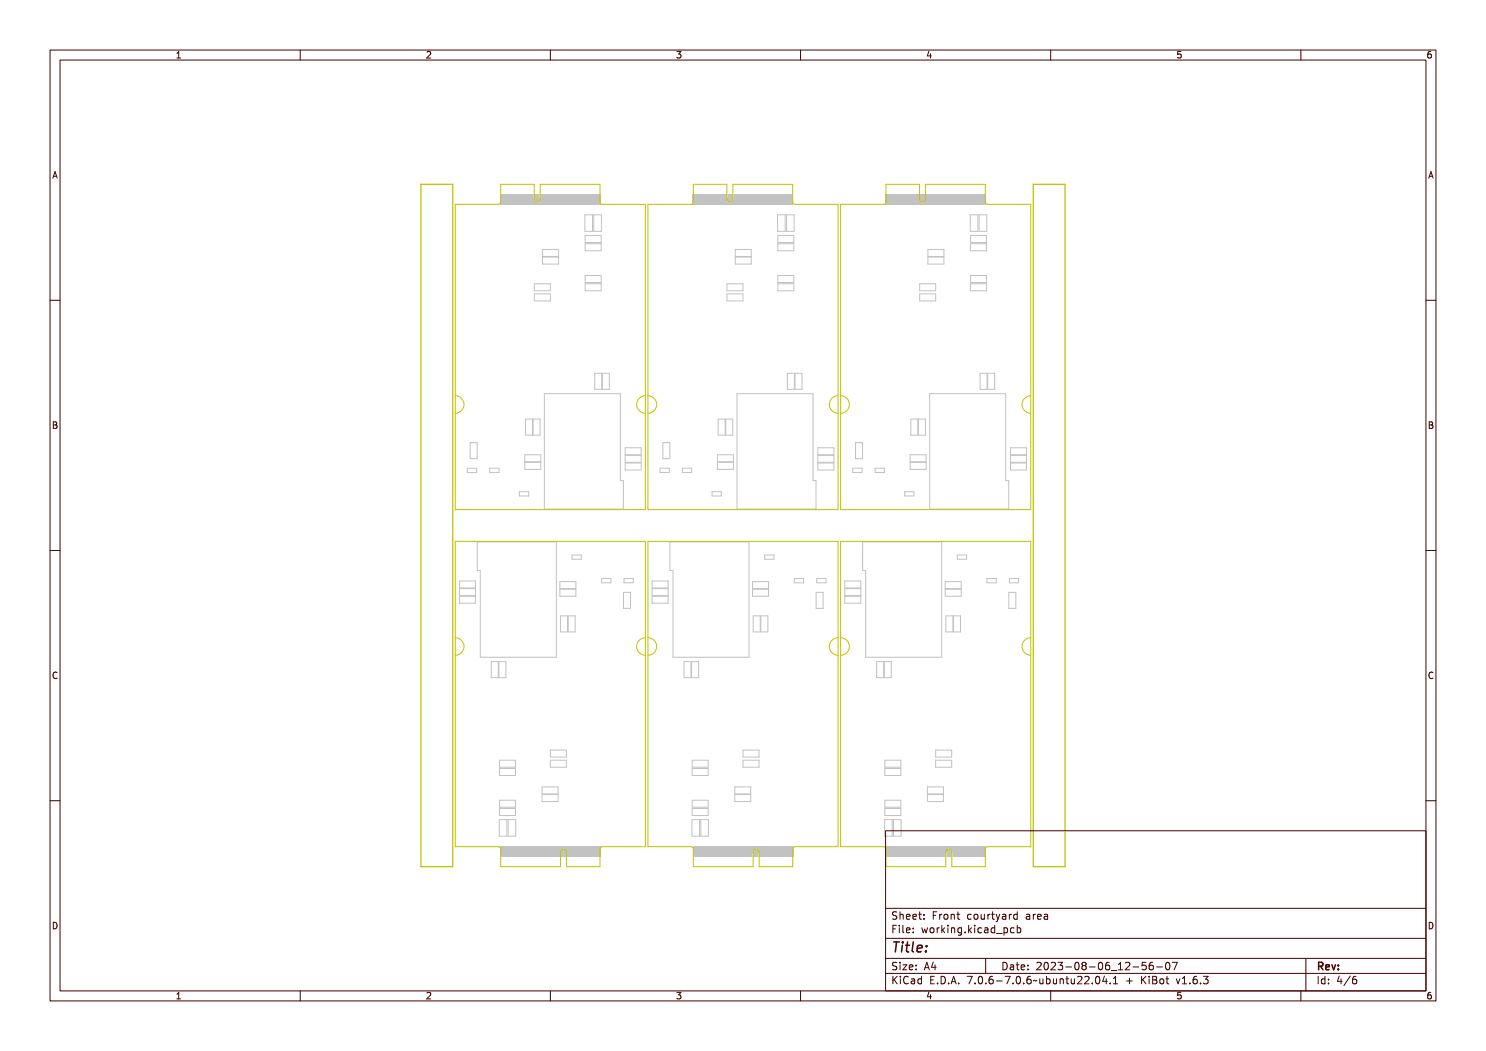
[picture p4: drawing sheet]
<svg xmlns="http://www.w3.org/2000/svg" width="297mm" height="210mm" viewBox="0 0 297 210" stroke-linecap="round" stroke-linejoin="round" font-family="sans-serif">
<defs><g id="words">
<text font-size="2.7" fill="#480000" x="178" y="190.3">Title:</text>
<g font-size="2" fill="#480000">
<text x="178" y="183.7">Sheet: Front courtyard area</text>
<text x="178" y="186.5">File: working.kicad_pcb</text>
<text x="178" y="193.9">Size: A4</text>
<text x="178" y="196.6">KiCad E.D.A. 7.0.6-7.0.6~ubuntu22.04.1 + KiBot v1.6.3</text>
<text x="200" y="193.9">Date: 2023-08-06_12-56-07</text>
<text x="263" y="196.6">Id: 4/6</text>
<text x="263" y="193.9">Rev:</text>
</g>
<g font-size="1.7" fill="#480000">
<text x="35" y="11.7">1</text>
<text x="85" y="11.7">2</text>
<text x="135" y="11.7">3</text>
<text x="185" y="11.7">4</text>
<text x="235" y="11.7">5</text>
<text x="285" y="11.7">6</text>
<text x="10.5" y="35.7">A</text>
<text x="285.5" y="35.7">A</text>
<text x="10.5" y="85.6">B</text>
<text x="285.5" y="85.6">B</text>
<text x="10.5" y="135.7">C</text>
<text x="285.5" y="135.7">C</text>
<text x="10.5" y="185.6">D</text>
<text x="285.5" y="185.6">D</text>
<text x="35" y="199.7">1</text>
<text x="85" y="199.7">2</text>
<text x="135" y="199.7">3</text>
<text x="185" y="199.7">4</text>
<text x="235" y="199.7">5</text>
<text x="285" y="199.7">6</text>
</g>
</g></defs>
<path d="M158.9 74.6h1.4v3.2h-1.4zM163.5 89.5h3.2v1.4h-3.2zM191.3 110.9h1.9v.9h-1.9z" fill="none" stroke="#c2c2c2" stroke-width=".2"/>
<path d="M100 169.2h20v2h-20z" fill-rule="evenodd" fill="#c2c2c2"/>
<path d="M108.4 49.8h3.2v1.4h-3.2zM194 48.7h3.2v1.4h-3.2zM120.4 74.6h1.4v3.2h-1.4zM142.3 98.3h1.9v.8h-1.9zM130.3 119.1h3.2v1.4h-3.2zM201.7 115.6h1.9v.9h-1.9zM108.3 158.8h3.2v1.4h-3.2zM99.8 163.8h1.5v3.3h-1.5z" fill="none" stroke="#c2c2c2" stroke-width=".2"/>
<path d="M138.5 38.8h20v2h-20z" fill-rule="evenodd" fill="#c2c2c2"/>
<g fill="none" stroke="#c2c2c2" stroke-width=".2">
<path d="M106.8 56.7h3.2v1.4h-3.2zM108.4 51.4h3.2v1.4h-3.2zM116.9 42.9h1.5v3.3h-1.5zM117 55.1h3.2v1.4h-3.2zM145.3 56.7h3.2v1.4h-3.2zM146.9 49.8h3.2v1.4h-3.2zM146.9 51.4h3.2v1.4h-3.2zM155.4 42.9h1.5v3.3h-1.5zM155.5 56.7h3.2v1.4h-3.2zM155.5 47.1h3.2v1.4h-3.2zM157.2 42.9h1.5v3.3h-1.5zM185.5 49.8h3.2v1.4h-3.2z"/>
<path d="M193.9 42.9h1.5v3.3h-1.5zM194 56.7h3.2v1.4h-3.2zM194 55.1h3.2v1.4h-3.2zM147.3 78.7h15.2v17.3h.6v5.7h-15.8zM185.8 78.7h15.2v17.3h.6v5.7h-15.8zM195.9 74.6h1.4v3.2h-1.4zM93.4 93.6h1.9v.8h-1.9zM104.9 90.9h3.2v1.4h-3.2zM105 83.7h1.4v3.2h-1.4zM106.5 83.7h1.4v3.2h-1.4zM125 89.5h3.2v1.4h-3.2zM131.9 93.6h1.9v.8h-1.9z"/>
<path d="M174.9 93.6h1.9v.8h-1.9zM180.8 98.3h1.9v.8h-1.9zM181.9 92.4h3.2v1.4h-3.2zM182 83.7h1.4v3.2h-1.4zM183.6 83.7h1.4v3.2h-1.4zM202 91h3.2v1.4h-3.2zM202 92.5h3.2v1.4h-3.2zM91.8 116.1h3.2v1.4h-3.2zM91.8 119.1h3.2v1.4h-3.2zM124.6 118.4h1.4v3.2h-1.4zM130.3 117.6h3.2v1.4h-3.2zM158.8 115.6h1.8v.9h-1.8z"/>
<path d="M163.1 118.4h1.4v3.2h-1.4zM168.8 116.1h3.2v1.4h-3.2zM168.8 119.1h3.2v1.4h-3.2zM188.9 116.2h3.2v1.4h-3.2zM197.3 115.6h1.8v.9h-1.8zM201.6 118.4h1.4v3.2h-1.4zM99.7 132.2h1.4v3.2h-1.4zM112 123.1h1.4v3.2h-1.4zM136.7 132.2h1.4v3.2h-1.4zM138.2 132.2h1.4v3.2h-1.4zM152.1 123.1h1.4v3.2h-1.4zM176.7 132.2h1.4v3.2h-1.4z"/>
<path d="M189.1 123.1h1.4v3.2h-1.4zM190.6 123.1h1.4v3.2h-1.4zM99.8 159.9h3.2v1.4h-3.2zM99.8 151.9h3.2v1.4h-3.2zM99.8 153.6h3.2v1.4h-3.2zM110 151.9h3.2v1.4h-3.2zM110 149.9h3.2v1.4h-3.2zM138.3 151.9h3.2v1.4h-3.2zM138.3 153.6h3.2v1.4h-3.2zM146.9 157.2h3.2v1.4h-3.2zM148.5 149.9h3.2v1.4h-3.2zM148.5 151.9h3.2v1.4h-3.2z"/>
<path d="M176.9 159.9h3.2v1.4h-3.2zM176.9 151.9h3.2v1.4h-3.2zM185.4 158.8h3.2v1.4h-3.2zM187 149.9h3.2v1.4h-3.2zM99.8 161.6h3.2v1.4h-3.2zM138.3 163.8h1.5v3.3h-1.5zM140.1 163.8h1.5v3.3h-1.5zM176.8 163.8h1.5v3.3h-1.5zM176.9 161.6h3.2v1.4h-3.2zM178.6 163.8h1.5v3.3h-1.5z"/>
</g>
<path d="M177 169.2h20v2h-20z" fill-rule="evenodd" fill="#c2c2c2"/>
<path d="M117 48.7h3.2v1.4h-3.2zM183.8 58.7h3.2v1.4h-3.2zM103.8 98.3h1.9v.8h-1.9zM163.5 92.5h3.2v1.4h-3.2zM111.9 117.7h3.2v1.4h-3.2zM133.9 108.3h15.8v23h-15.2v-17.3h-.6zM150.4 116.2h3.2v1.4h-3.2zM150.5 123.1h1.4v3.2h-1.4zM185.4 157.2h3.2v1.4h-3.2zM138.3 161.6h3.2v1.4h-3.2z" fill="none" stroke="#c2c2c2" stroke-width=".2"/>
<path d="M138.5 169.2h20v2h-20z" fill-rule="evenodd" fill="#c2c2c2"/>
<path d="M117 56.7h3.2v1.4h-3.2zM118.7 42.9h1.5v3.3h-1.5zM194 47.1h3.2v1.4h-3.2zM125 92.5h3.2v1.4h-3.2zM181.9 90.9h3.2v1.4h-3.2zM111.9 116.2h3.2v1.4h-3.2zM163.2 115.6h1.9v.9h-1.9zM113.6 123.1h1.4v3.2h-1.4zM175.2 132.2h1.4v3.2h-1.4zM176.9 153.6h3.2v1.4h-3.2zM101.6 163.8h1.5v3.3h-1.5z" fill="none" stroke="#c2c2c2" stroke-width=".2"/>
<path d="M177 38.8h20v2h-20z" fill-rule="evenodd" fill="#c2c2c2"/>
<path d="M106.8 58.7h3.2v1.4h-3.2zM108.8 78.7h15.2v17.3h.6v5.7h-15.8zM171 88.4h1.4v3.2h-1.4zM187 151.9h3.2v1.4h-3.2z" fill="none" stroke="#c2c2c2" stroke-width=".2"/>
<path d="M100 38.8h20v2h-20z" fill-rule="evenodd" fill="#c2c2c2"/>
<g fill="none" stroke="#c2c2c2" stroke-width=".2">
<path d="M117 47.1h3.2v1.4h-3.2zM145.3 58.7h3.2v1.4h-3.2zM155.5 48.7h3.2v1.4h-3.2zM155.5 55.1h3.2v1.4h-3.2zM183.8 56.7h3.2v1.4h-3.2zM185.5 51.4h3.2v1.4h-3.2zM195.7 42.9h1.5v3.3h-1.5zM118.9 74.6h1.4v3.2h-1.4zM157.4 74.6h1.4v3.2h-1.4zM197.4 74.6h1.4v3.2h-1.4zM94 88.4h1.4v3.2h-1.4zM97.9 93.6h1.8v.8h-1.8z"/>
<path d="M104.9 92.4h3.2v1.4h-3.2zM125 91h3.2v1.4h-3.2zM132.5 88.4h1.4v3.2h-1.4zM136.4 93.6h1.8v.8h-1.8zM143.4 92.4h3.2v1.4h-3.2zM143.4 90.9h3.2v1.4h-3.2zM143.5 83.7h1.4v3.2h-1.4zM145.1 83.7h1.4v3.2h-1.4zM163.5 91h3.2v1.4h-3.2zM170.4 93.6h1.9v.8h-1.9zM202 89.5h3.2v1.4h-3.2zM91.8 117.6h3.2v1.4h-3.2z"/>
<path d="M95.4 108.3h15.8v23h-15.2v-17.3h-.6zM114.3 110.9h1.9v.9h-1.9zM120.2 115.6h1.9v.9h-1.9zM124.7 115.6h1.9v.9h-1.9zM130.3 116.1h3.2v1.4h-3.2zM150.4 117.7h3.2v1.4h-3.2zM152.8 110.9h1.9v.9h-1.9zM168.8 117.6h3.2v1.4h-3.2zM172.4 108.3h15.8v23h-15.2v-17.3h-.6zM188.9 117.7h3.2v1.4h-3.2zM98.2 132.2h1.4v3.2h-1.4zM108.3 157.2h3.2v1.4h-3.2z"/>
<path d="M138.3 159.9h3.2v1.4h-3.2zM146.9 158.8h3.2v1.4h-3.2z"/>
</g>
<g fill="none" stroke="#c2c200" stroke-width=".2">
<path d="M91 40.8l8.8-.1 .3-.4v-3.5h6.7v2.9a.6 .6 0 0 0 .6 .6 .6 .6 0 0 0 .6-.6v-2.9h11.9v3.5l.3 .4 8.8 .1v61h-38zM129.5 40.8l8.8-.1 .3-.4v-3.5h6.7v2.9a.6 .6 0 0 0 .6 .6 .6 .6 0 0 0 .6-.6v-2.9h11.9v3.5l.3 .4 8.8 .1v61h-38zM168 40.8l8.8-.1 .3-.4v-3.5h6.7v2.9a.6 .6 0 0 0 .6 .6 .6 .6 0 0 0 .6-.6v-2.9h11.9v3.5l.3 .4 8.8 .1v61h-38zM91 79.1a1.75 1.75 0 0 1 1.7 1.7 1.75 1.75 0 0 1-1.7 1.8M129 79.1a1.75 1.75 0 0 0-1.8 1.7 1.75 1.75 0 0 0 1.8 1.8M129.5 79.1a1.75 1.75 0 0 1 1.7 1.7 1.75 1.75 0 0 1-1.7 1.8M167.5 79.1a1.75 1.75 0 0 0-1.8 1.7 1.75 1.75 0 0 0 1.8 1.8M168 79.1a1.75 1.75 0 0 1 1.8 1.7 1.75 1.75 0 0 1-1.8 1.8M206 79.1a1.75 1.75 0 0 0-1.7 1.7 1.75 1.75 0 0 0 1.7 1.8M91 108.2h38v61l-8.8 .1-.3 .4v3.5h-6.7v-2.9a.6 .6 0 0 0-.6-.6 .6 .6 0 0 0-.6 .6v2.9h-11.9v-3.5l-.3-.4-8.8-.1zM129.5 108.2h38v61l-8.8 .1-.3 .4v3.5h-6.7v-2.9a.6 .6 0 0 0-.6-.6 .6 .6 0 0 0-.6 .6v2.9h-11.9v-3.5l-.3-.4-8.8-.1zM168 108.2h38v61l-8.8 .1-.3 .4v3.5h-6.7v-2.9a.6 .6 0 0 0-.6-.6 .6 .6 0 0 0-.6 .6v2.9h-11.9v-3.5l-.3-.4-8.8-.1z"/>
<path d="M91 127.4a1.75 1.75 0 0 1 1.7 1.8 1.75 1.75 0 0 1-1.7 1.7M129 127.4a1.75 1.75 0 0 0-1.8 1.8 1.75 1.75 0 0 0 1.8 1.7M129.5 127.4a1.75 1.75 0 0 1 1.8 1.8 1.75 1.75 0 0 1-1.8 1.7M167.5 127.4a1.75 1.75 0 0 0-1.7 1.8 1.75 1.75 0 0 0 1.7 1.7M168 127.4a1.75 1.75 0 0 1 1.8 1.8 1.75 1.75 0 0 1-1.8 1.7M206 127.4a1.75 1.75 0 0 0-1.7 1.8 1.75 1.75 0 0 0 1.7 1.7"/>
</g>
<path d="M84.1 36.8h6.4v136.4h-6.4zM206.5 36.8h6.4v136.4h-6.4z" fill="none" stroke="#c2c200" stroke-width=".25"/>
<g fill="none" stroke="#480000" stroke-width=".2">
<path d="M10 10h277v190h-277zM12 12h273v186h-273zM60 10v2M110 10v2M160 10v2M210 10v2M260 10v2M10 60h2M285 60h2M10 110h2M285 110h2M10 160h2"/>
<path d="M285 160h2M177 166h108v32h-108zM60 198v2M110 198v2M160 198v2M177 181.5h108M177 187.5h108M177 191.5h108M177 194.5h108M178.1 195.2h.2v.6l.6-.6h.3l-.6 .6 .6 .8h-.2l-.5-.7-.2 .2v.5h-.2zM178.2 185h.9v.2h-.7v.4h.6v.2h-.6v.7h-.2zM178.3 182.4l.5-.1h.2v.2a.31 .31 0 0 0-.5-.1 .31 .31 0 0 0 0 .5 .5 .5 0 0 1 .6 .6 .5 .5 0 0 1-.8 .2l-.1-.2a.34 .34 0 0 0 .4 .1 .34 .34 0 0 0 .1-.5 .47 .47 0 0 1-.5-.2 .47 .47 0 0 1 .1-.5z"/>
<path d="M178.3 192.5l.5-.1h.2v.2a.31 .31 0 0 0-.5-.1 .31 .31 0 0 0 0 .5 .5 .5 0 0 1 .6 .6 .5 .5 0 0 1-.8 .2l-.1-.2a.34 .34 0 0 0 .4 .1 .34 .34 0 0 0 .1-.5 .47 .47 0 0 1-.5-.2 .47 .47 0 0 1 .1-.5zM179.4 182.2h.2v.6a.35 .35 0 0 1 .4-.1 .35 .35 0 0 1 .2 .4v.6h-.2v-.8h-.4v.8h-.2zM179.5 185.4h.4v.9h.4v.2h-.9v-.2h.3v-.8h-.2zM179.5 192.8h.4v.9h.4v.1h-.9v-.1h.3v-.8h-.2zM179.5 195.6h.4v.9h.4v.1h-.9v-.1h.3v-.8h-.2zM179.7 184.9h.2v.3h-.2zM179.7 192.3h.2v.3h-.2zM179.7 195.1h.2v.3h-.2zM180.6 184.9h.4v1.3l.4 .1v.2l-.5-.2v-1.2h-.3zM180.6 192.8h.8l-.6 .9h.6v.1h-.8l.6-.9h-.6zM180.7 182.8l.1-.1a.49 .49 0 0 1 .5 0 .49 .49 0 0 1 .2 .5h-.8a.42 .42 0 0 0 .3 .4 .42 .42 0 0 0 .4-.1 .47 .47 0 0 1-.4 .3 .47 .47 0 0 1-.4-.3zM180.7 195.4a.4 .4 0 0 1 .4-.3 .4 .4 0 0 1 .4 .3 .56 .56 0 0 0-.8 .4 .56 .56 0 0 0 .5 .7l.3-.1a.43 .43 0 0 1-.5 .3 .43 .43 0 0 1-.4-.4v-.6z"/>
<path d="M180.8 182.9l.4-.1 .1 .3h-.6zM181.8 195.6l.3-.1a.43 .43 0 0 1 .5 .5v.6h-.1v-.1a.38 .38 0 0 1-.5 .2 .38 .38 0 0 1-.2-.5 .38 .38 0 0 1 .4-.2h.3a.35 .35 0 0 0-.3-.4 .35 .35 0 0 0-.4 .2zM181.9 182.8l.1-.1a.49 .49 0 0 1 .5 0 .49 .49 0 0 1 .2 .5h-.8a.42 .42 0 0 0 .3 .4 .42 .42 0 0 0 .5-.1 .47 .47 0 0 1-.5 .3 .47 .47 0 0 1-.4-.3zM181.9 185.5l.1-.1a.49 .49 0 0 1 .5 0 .49 .49 0 0 1 .2 .5h-.8a.42 .42 0 0 0 .3 .4 .42 .42 0 0 0 .5-.1 .47 .47 0 0 1-.5 .3 .47 .47 0 0 1-.4-.3zM181.9 192.9l.1-.1a.49 .49 0 0 1 .5 0 .49 .49 0 0 1 .2 .5h-.8a.42 .42 0 0 0 .3 .4 .42 .42 0 0 0 .5-.1 .47 .47 0 0 1-.5 .3 .47 .47 0 0 1-.4-.3zM182 196.2l.5-.1a.31 .31 0 0 1-.2 .4 .31 .31 0 0 1-.4-.1zM182 182.9l.4-.1 .1 .3h-.6zM182 185.6l.4-.1 .1 .3h-.6zM182 193l.4-.1 .1 .3h-.6zM183 195.7l.4-.2 .2 .2v-.6h.2v1.5h-.2v-.1a.42 .42 0 0 1-.5 .1 .42 .42 0 0 1-.2-.5zM183.2 195.8l.1-.1a.4 .4 0 0 1 .3 .4 .4 .4 0 0 1-.3 .4l-.2-.2zM183.2 182.3h.2v.4h.4v.1h-.4v.7l.4 .1v.1h-.4l-.1-.1-.1-.8h-.3v-.1h.3z"/>
<path d="M183.3 185.4h.2v.3h-.2zM183.3 186.2h.2v.3h-.2zM183.3 192.8h.2v.3h-.2zM183.3 193.6h.2v.2h-.2zM184.5 182.7h.2v.3h-.2zM184.5 183.5h.2v.2h-.2zM185.2 185.4h.2l.2 .8 .1-.5h.2l.2 .5 .1-.8h.2l-.2 1.1h-.2l-.2-.7-.2 .7h-.1zM185.4 195.2h.9v.2h-.7v.4h.6v.2h-.6v.5h.7v.1h-.9zM185.7 192.4h.2l.5 1.4h-.2l-.1-.3h-.5l-.1 .3h-.2zM185.8 192.6l.2 .7h-.4zM186.6 182.3h.9v.2h-.7v.4h.6v.2h-.6v.6h-.2zM186.8 185.6l.1-.1a.39 .39 0 0 1 .4 .4 .39 .39 0 0 1-.4 .4l-.1-.2z"/>
<path d="M186.9 196.4h.2v.2h-.2zM187.1 192.4h.2v.9h.2v.2h-.2v.3h-.2v-.3h-.6zM187.1 192.6v.7h-.4zM187.8 195.2a.76 .76 0 0 1 .9 .7 .76 .76 0 0 1-.9 .7zM188 195.4a.57 .57 0 0 1 .5 .5 .57 .57 0 0 1-.5 .6zM188 182.7h.2v.2v-.1a.29 .29 0 0 1 .3-.2 .29 .29 0 0 1 .3 .3 .37 .37 0 0 0-.5-.1 .37 .37 0 0 0-.1 .4v.5h-.2zM188 185.4h.2v.2v-.1a.29 .29 0 0 1 .3-.2 .29 .29 0 0 1 .3 .3 .37 .37 0 0 0-.5-.1 .37 .37 0 0 0-.1 .4v.6h-.2zM189.1 184.9h.1v.9l.5-.4h.2l-.4 .4 .5 .7h-.2l-.4-.6-.2 .1v.5h-.1zM189.2 182.9l.1-.1a.39 .39 0 0 1 .4 .4 .39 .39 0 0 1-.4 .4l-.1-.2zM189.3 196.4h.3v.2h-.3zM190.2 182.7h.2v.1a.35 .35 0 0 1 .4-.1 .35 .35 0 0 1 .3 .4v.6h-.2l-.1-.8h-.3l-.1 .8h-.2zM190.3 185.4h.4v.9h.4v.2h-.9v-.2h.4v-.8h-.3z"/>
<path d="M190.5 195.2h.3l.4 1.4h-.2l-.1-.3h-.5l-.1 .3h-.2zM190.6 184.9h.1v.3h-.1zM190.6 195.4l.2 .7h-.4zM191.4 185.4h.2v.1a.35 .35 0 0 1 .4-.1 .35 .35 0 0 1 .3 .4v.7h-.2l-.1-.9h-.3l-.1 .9h-.2zM191.7 182.3h.1v.4h.4v.1h-.4v.7l.4 .1v.1h-.4l-.1-.1v-.8h-.3v-.1h.3zM191.7 196.4h.3v.2h-.3zM192.7 185.5l.3-.2 .3 .2v-.1h.2v1a.53 .53 0 0 1-.8 .4v-.2a.36 .36 0 0 0 .4 .1 .36 .36 0 0 0 .2-.4l-.1 .1a.53 .53 0 0 1-.7-.3 .53 .53 0 0 1 .2-.6zM192.8 185.6l.1-.1a.39 .39 0 0 1 .4 .4 .39 .39 0 0 1-.4 .4l-.1-.2zM193.8 195.2h.9l-.5 1.4h-.2l.5-1.2h-.7zM194 182.8a.39 .39 0 0 1 .4-.2 .39 .39 0 0 1 .3 .3 .4 .4 0 0 0-.6 0 .4 .4 0 0 0 0 .6 .4 .4 0 0 0 .6 0 .45 .45 0 0 1-.6 .3 .45 .45 0 0 1-.3-.6zM194.1 186.2h.3v.3h-.3zM195.1 184.9h.2v.9l.4-.4h.3l-.5 .4 .5 .7h-.2l-.4-.6-.1 .1v.5h-.2z"/>
<path d="M195.2 182.9l.1-.1a.39 .39 0 0 1 .4 .4 .39 .39 0 0 1-.4 .4l-.1-.2zM195.3 196.4h.3v.2h-.3zM196.2 182.7h.2v.8l.2 .1 .3-.2v-.7h.2v1h-.2v-.1a.35 .35 0 0 1-.4 .2 .35 .35 0 0 1-.3-.5zM196.3 185.4h.5v.9h.3v.2h-.9v-.2h.4v-.8h-.3zM196.3 195.4a.57 .57 0 0 1 .7 0 .57 .57 0 0 1 .1 .8 .5 .5 0 0 1-.6 .5 .5 .5 0 0 1-.3-.8zM196.5 195.4a.61 .61 0 0 1 .4 1l-.1 .1a.61 .61 0 0 1-.4-1zM196.6 184.9h.2v.3h-.2zM197 191.5v3M197.6 185.5a.39 .39 0 0 1 .4-.2 .39 .39 0 0 1 .3 .3 .4 .4 0 0 0-.6 0 .4 .4 0 0 0 0 .6 .4 .4 0 0 0 .6 0 .45 .45 0 0 1-.6 .3 .45 .45 0 0 1-.3-.6zM197.6 182.7h.2v.2v-.1a.29 .29 0 0 1 .4-.2 .29 .29 0 0 1 .2 .3 .37 .37 0 0 0-.4-.1 .37 .37 0 0 0-.2 .4v.5h-.2zM197.7 196.4h.3v.2h-.3zM198.7 185.4l.2-.1a.43 .43 0 0 1 .6 .5v.7h-.2v-.2a.38 .38 0 0 1-.5 .2 .38 .38 0 0 1-.2-.5 .38 .38 0 0 1 .5-.2h.2a.35 .35 0 0 0-.3-.4 .35 .35 0 0 0-.3 .2z"/>
<path d="M198.7 195.4a.38 .38 0 0 1 .4-.3 .38 .38 0 0 1 .3 .3 .43 .43 0 0 0-.5 0 .43 .43 0 0 0-.1 .5 .46 .46 0 0 1 .7 .1 .46 .46 0 0 1-.2 .6 .46 .46 0 0 1-.7-.2zM198.8 186l.5-.1a.31 .31 0 0 1-.1 .4 .31 .31 0 0 1-.4-.1zM198.9 182.3h.2v.4h.4v.1h-.4v.7l.4 .1v.1h-.4l-.2-.1v-.8h-.3v-.1h.3zM199.8 182.7h.1l.4 .8 .3-.8h.2l-.3 .7a.68 .68 0 0 1-.7 .8l.4-.5zM199.9 185.5l.3-.2 .3 .2v-.6h.2v1.6h-.2v-.2a.42 .42 0 0 1-.5 .1 .42 .42 0 0 1-.2-.5zM200 196h.5v.2h-.5zM200 185.6l.1-.1a.39 .39 0 0 1 .4 .4 .39 .39 0 0 1-.4 .4l-.1-.2zM200.1 192.4a.76 .76 0 0 1 1 .7 .76 .76 0 0 1-1 .7zM200.3 192.6a.57 .57 0 0 1 .6 .5 .57 .57 0 0 1-.6 .6zM200.9 186.8l1.2 .1zM201 195.2h.9l-.5 1.4h-.2l.5-1.2h-.7zM201.1 182.7l.2-.1a.43 .43 0 0 1 .6 .5v.6h-.2v-.1a.38 .38 0 0 1-.5 .2 .38 .38 0 0 1-.2-.5 .38 .38 0 0 1 .5-.2h.2a.35 .35 0 0 0-.2-.4 .35 .35 0 0 0-.4 .2z"/>
<path d="M201.2 183.3l.5-.1a.31 .31 0 0 1-.1 .4 .31 .31 0 0 1-.4-.1zM201.4 192.8l.3-.1a.43 .43 0 0 1 .5 .5v.6h-.1v-.1a.38 .38 0 0 1-.5 .2 .38 .38 0 0 1-.2-.5 .38 .38 0 0 1 .4-.2h.3a.35 .35 0 0 0-.3-.4 .35 .35 0 0 0-.4 .2zM201.6 193.4l.5-.1a.31 .31 0 0 1-.2 .4 .31 .31 0 0 1-.4-.1zM202.2 185.4h.2v.1a.53 .53 0 0 1 .8 .3 .53 .53 0 0 1-.6 .7l-.2-.2v.6h-.2zM202.4 182.7h.2v.2l.1-.1a.29 .29 0 0 1 .3-.2 .29 .29 0 0 1 .2 .3 .37 .37 0 0 0-.4-.1 .37 .37 0 0 0-.2 .4v.5h-.2zM202.5 185.6l.1-.1a.4 .4 0 0 1 .4 .4 .4 .4 0 0 1-.4 .4l-.2-.2zM202.5 196.4h.3v.2h-.3zM202.8 192.4h.2v.4h.4v.1h-.4v.7l.4 .1v.1h-.4l-.2-.1v-.8h-.3v-.1h.3zM203.5 182.8l.3-.2 .3 .2v-.6h.2v1.5h-.2v-.1a.42 .42 0 0 1-.5 .1 .42 .42 0 0 1-.2-.5zM203.5 195.4a.57 .57 0 0 1 .8 0 .57 .57 0 0 1 0 .8 .5 .5 0 0 1-.6 .5 .5 .5 0 0 1-.3-.8zM203.6 185.5a.39 .39 0 0 1 .4-.2 .39 .39 0 0 1 .3 .3 .4 .4 0 0 0-.5 0 .4 .4 0 0 0 0 .6 .4 .4 0 0 0 .5 0 .45 .45 0 0 1-.6 .3 .45 .45 0 0 1-.2-.6zM203.6 182.9l.1-.1a.4 .4 0 0 1 .4 .4 .4 .4 0 0 1-.4 .4l-.1-.2z"/>
<path d="M203.7 195.4a.61 .61 0 0 1 .4 1l-.1 .1a.61 .61 0 0 1-.3-1zM203.9 192.9l.1-.1a.49 .49 0 0 1 .5 0 .49 .49 0 0 1 .2 .5h-.8a.42 .42 0 0 0 .3 .4 .42 .42 0 0 0 .5-.1 .47 .47 0 0 1-.5 .3 .47 .47 0 0 1-.4-.3zM204 193l.4-.1 .1 .3h-.6zM204.7 184.9h.1v.6a.53 .53 0 0 1 .8 .3 .53 .53 0 0 1-.6 .7l-.2-.2v.2h-.1zM204.9 185.6l.1-.1a.39 .39 0 0 1 .4 .4 .39 .39 0 0 1-.4 .4l-.1-.2zM204.9 196.4h.3v.2h-.3zM205.3 192.8h.2v.3h-.2zM205.3 193.6h.2v.2h-.2zM205.9 182.7l.3-.1a.43 .43 0 0 1 .5 .5v.6h-.2v-.1a.38 .38 0 0 1-.5 .2 .38 .38 0 0 1-.2-.5 .38 .38 0 0 1 .5-.2h.2a.35 .35 0 0 0-.2-.4 .35 .35 0 0 0-.4 .2zM205.9 195.4a.38 .38 0 0 1 .4-.3 .38 .38 0 0 1 .3 .3 .43 .43 0 0 0-.5 0 .43 .43 0 0 0-.1 .5 .46 .46 0 0 1 .7 .1 .46 .46 0 0 1-.2 .6 .46 .46 0 0 1-.6-.2zM206.1 183.3l.4-.1a.31 .31 0 0 1-.1 .4 .31 .31 0 0 1-.4-.1zM207 196l1-.1a.49 .49 0 0 1-.8 .1l-.2 .2z"/>
<path d="M207.2 182.7h.2v.2l.1-.1a.29 .29 0 0 1 .3-.2 .29 .29 0 0 1 .2 .3 .37 .37 0 0 0-.4-.1 .37 .37 0 0 0-.2 .4v.5h-.2zM207.4 192.5a.53 .53 0 0 1 .8 .1 .53 .53 0 0 1-.3 .7l-.3 .4h.7v.1h-.9l.3-.5a.4 .4 0 0 0 .3-.4 .4 .4 0 0 0-.3-.4l-.3 .2zM208.3 195.6h.1l.1 .8 .2 .1 .2-.2v-.7h.2v1h-.2v-.1a.35 .35 0 0 1-.4 .2 .35 .35 0 0 1-.2-.5zM208.3 182.8l.2-.1a.49 .49 0 0 1 .5 0 .49 .49 0 0 1 .2 .5h-.8a.42 .42 0 0 0 .3 .4 .42 .42 0 0 0 .4-.1 .47 .47 0 0 1-.4 .3 .47 .47 0 0 1-.4-.3zM208.5 182.9l.3-.1 .2 .3h-.6zM208.7 192.6a.57 .57 0 0 1 .7 0 .57 .57 0 0 1 .1 .8 .5 .5 0 0 1-.6 .5 .5 .5 0 0 1-.3-.8zM208.9 192.6a.61 .61 0 0 1 .3 1l-.1 .1a.61 .61 0 0 1-.3-1zM209.5 195.1h.2v.6a.53 .53 0 0 1 .7 .3 .53 .53 0 0 1-.6 .7l-.1-.2v.1h-.2zM209.5 182.7l.3-.1a.43 .43 0 0 1 .5 .5v.6h-.2v-.1a.38 .38 0 0 1-.5 .2 .38 .38 0 0 1-.2-.5 .38 .38 0 0 1 .5-.2h.2a.35 .35 0 0 0-.2-.4 .35 .35 0 0 0-.4 .2zM209.7 183.3l.4-.1a.31 .31 0 0 1-.1 .4 .31 .31 0 0 1-.4-.1zM209.7 195.8l.1-.1a.4 .4 0 0 1 .4 .4 .4 .4 0 0 1-.4 .4l-.1-.2zM209.8 192.5a.53 .53 0 0 1 .8 .1 .53 .53 0 0 1-.3 .7l-.3 .4h.7v.1h-.9l.3-.5a.4 .4 0 0 0 .3-.4 .4 .4 0 0 0-.3-.4l-.3 .2z"/>
<path d="M210 198v2M210.7 195.6h.2v.8l.2 .1 .2-.2v-.7h.2v1h-.2v-.1a.35 .35 0 0 1-.4 .2 .35 .35 0 0 1-.2-.5zM211 192.4a.46 .46 0 0 1 .6 0 .46 .46 0 0 1 .1 .6l-.1 .1a.47 .47 0 0 1 .2 .7 .47 .47 0 0 1-.7 0l-.1-.2a.35 .35 0 0 0 .5 .1 .35 .35 0 0 0 0-.5h-.3v-.2a.29 .29 0 0 0 .4-.1 .29 .29 0 0 0-.1-.4 .29 .29 0 0 0-.4 .1h-.1zM211.9 195.6h.2v.1a.35 .35 0 0 1 .4-.1 .35 .35 0 0 1 .2 .4v.6h-.2v-.8h-.4v.8h-.2zM212.4 193.2h.5v.2h-.5zM213.3 195.2h.2v.4h.4v.1h-.4v.7l.4 .1v.1h-.4l-.2-.1v-.8h-.3v-.1h.3zM213.5 192.6a.57 .57 0 0 1 .7 0 .57 .57 0 0 1 .1 .8 .5 .5 0 0 1-.6 .5 .5 .5 0 0 1-.3-.8zM213.7 192.6a.61 .61 0 0 1 .3 1v.1a.61 .61 0 0 1-.4-1zM214.3 195.6h.2v.8l.2 .1 .2-.2v-.7h.2v1h-.2v-.1a.35 .35 0 0 1-.4 .2 .35 .35 0 0 1-.2-.5zM214.7 192.5a.41 .41 0 0 1 .7-.1 .41 .41 0 0 1-.2 .7 .42 .42 0 0 1 .2 .6 .42 .42 0 0 1-.7 0 .42 .42 0 0 1 .2-.6l-.3-.2zM215.5 195.3a.53 .53 0 0 1 .8 .1 .53 .53 0 0 1-.3 .7l-.3 .4h.6v.1h-.9l.4-.5a.4 .4 0 0 0 .3-.4 .4 .4 0 0 0-.3-.4l-.3 .2zM216 193.2h.5v.2h-.5z"/>
<path d="M216.7 195.3a.53 .53 0 0 1 .8 .1 .53 .53 0 0 1-.3 .7l-.3 .4h.6v.1h-.9l.4-.5a.4 .4 0 0 0 .3-.4 .4 .4 0 0 0-.3-.4l-.3 .2zM217.1 192.6a.57 .57 0 0 1 .7 0 .57 .57 0 0 1 .1 .8 .5 .5 0 0 1-.6 .5 .5 .5 0 0 1-.3-.8zM217.3 192.6a.61 .61 0 0 1 .3 1v.1a.61 .61 0 0 1-.4-1zM218.2 196.4h.2v.2h-.2zM218.3 192.6a.38 .38 0 0 1 .4-.3 .38 .38 0 0 1 .3 .3 .43 .43 0 0 0-.5 0 .43 .43 0 0 0-.1 .5 .46 .46 0 0 1 .6 .1 .46 .46 0 0 1-.1 .6 .46 .46 0 0 1-.7-.2zM219.2 195.4a.57 .57 0 0 1 .7 0 .57 .57 0 0 1 .1 .8 .5 .5 0 0 1-.7 .5 .5 .5 0 0 1-.3-.8zM219.2 194.2l1.3 .1zM219.4 195.4a.61 .61 0 0 1 .3 1l-.1 .1a.61 .61 0 0 1-.3-1zM220.7 192.5l.5-.1v1.3h.3v.1h-.8v-.1h.3v-1.1h-.3zM220.8 195.2h.2v.9h.2v.2h-.2v.3h-.2v-.3h-.6zM220.8 195.4v.7h-.4zM221.8 196.4h.2v.2h-.2z"/>
<path d="M221.8 192.5a.53 .53 0 0 1 .8 .1 .53 .53 0 0 1-.3 .7l-.3 .4h.7v.1h-.9l.3-.5a.4 .4 0 0 0 .4-.4 .4 .4 0 0 0-.4-.4l-.3 .2zM222.8 195.3l.5-.1v1.3h.3v.1h-.8v-.1h.3v-1.1h-.3zM223.2 193.2h.5v.2h-.5zM224.3 192.4h.7v.2h-.6v.3a.53 .53 0 0 1 .7 .7 .53 .53 0 0 1-.9 .2v-.2a.38 .38 0 0 0 .5 .1 .38 .38 0 0 0 .1-.5 .38 .38 0 0 0-.5-.1zM225.4 195.5h.2v.4h.4v.2h-.4v.4h-.2v-.4h-.4v-.2h.4zM225.5 192.6a.38 .38 0 0 1 .4-.3 .38 .38 0 0 1 .3 .3 .43 .43 0 0 0-.5 0 .43 .43 0 0 0-.1 .5 .46 .46 0 0 1 .7 .1 .46 .46 0 0 1-.2 .6 .46 .46 0 0 1-.7-.2zM226.8 193.2h.5v.2h-.5zM227.5 195.2h.2v.6l.6-.6h.2l-.6 .6 .6 .8h-.2l-.5-.7-.1 .2v.5h-.2zM227.9 192.6a.57 .57 0 0 1 .8 0 .57 .57 0 0 1 0 .8 .5 .5 0 0 1-.6 .5 .5 .5 0 0 1-.3-.8zM228.2 192.6a.61 .61 0 0 1 .3 1l-.1 .1a.61 .61 0 0 1-.3-1zM228.8 195.6h.4v.9h.4v.1h-.9v-.1h.4v-.8h-.3zM229 192.4h.9l-.5 1.4h-.2l.5-1.2h-.7z"/>
<path d="M229.1 195.1h.1v.3h-.1zM229.9 195.2h.4a.35 .35 0 0 1 .5 .2 .35 .35 0 0 1-.3 .5 .41 .41 0 0 1 .3 .5 .41 .41 0 0 1-.5 .2h-.4zM230.1 196h.2a.27 .27 0 0 1 .3 .2 .27 .27 0 0 1-.3 .3h-.2zM230.1 195.4h.2a.23 .23 0 0 1 .3 .2 .23 .23 0 0 1-.3 .2h-.2zM231.2 193.2h1.1M231.3 195.8l.1-.1a.39 .39 0 0 1 .4 .4 .39 .39 0 0 1-.4 .4l-.1-.2zM232.6 195.2h.1v.4h.4v.1h-.4l.1 .7 .3 .1v.1h-.3l-.2-.1v-.8h-.3v-.1h.3zM233.2 192.4l.1-.1a.8 .8 0 0 1 .5 .7 .8 .8 0 0 1-.5 .8 1 1 0 0 1-.1-1.4zM234.3 192.3h1l-.6 1.5M234.6 195.6h.2l.3 .9 .4-.9h.2l-.4 1h-.3zM236 195.3l.5-.1v1.3h.3v.1h-.8v-.1h.3v-1.1h-.3zM237.4 196.4h.3v.2h-.3z"/>
<path d="M238.4 195.4a.38 .38 0 0 1 .4-.3 .38 .38 0 0 1 .3 .3 .43 .43 0 0 0-.5 0 .43 .43 0 0 0-.1 .5 .46 .46 0 0 1 .7 .1 .46 .46 0 0 1-.2 .6 .46 .46 0 0 1-.7-.2zM239.8 196.4h.3v.2h-.3zM240.7 195.2a.46 .46 0 0 1 .6 0 .46 .46 0 0 1 .1 .6l-.1 .1a.47 .47 0 0 1 .2 .7 .47 .47 0 0 1-.7 0l-.1-.2a.35 .35 0 0 0 .5 .1 .35 .35 0 0 0 0-.5l-.3-.1v-.1a.29 .29 0 0 0 .4-.1 .29 .29 0 0 0-.1-.4 .29 .29 0 0 0-.4 .1h-.1zM260 198v2M261 191.5v6.5M263.2 195.2h.8v.2h-.3v1.1h.3v.1h-.8v-.1h.3v-1.1h-.3zM264.4 195.7l.3-.2 .3 .2v-.6h.2v1.5h-.2v-.1a.42 .42 0 0 1-.5 .1 .42 .42 0 0 1-.2-.5zM264.6 195.8l.1-.1a.4 .4 0 0 1 .3 .4 .4 .4 0 0 1-.3 .4l-.2-.2zM265.9 195.6h.2v.3h-.2zM265.9 196.4h.2v.2h-.2zM268.5 195.2h.2v.9h.2v.2h-.2v.3h-.2v-.3h-.6zM268.5 195.4v.7h-.4z"/>
<path d="M269.9 195.2h.2l-.8 1.6h-.2zM270.5 195.4a.38 .38 0 0 1 .4-.3 .38 .38 0 0 1 .3 .3 .43 .43 0 0 0-.5 0 .43 .43 0 0 0-.2 .5 .46 .46 0 0 1 .7 .1 .46 .46 0 0 1-.2 .6 .46 .46 0 0 1-.6-.2z"/>
<circle cx="187" cy="185.9" r=".53"/>
<circle cx="189.4" cy="183.2" r=".53"/>
<circle cx="195.4" cy="183.2" r=".53"/>
<circle cx="196.7" cy="195.9" r=".13"/>
<circle cx="199.1" cy="196.2" r=".32"/>
<circle cx="203.9" cy="195.9" r=".13"/>
<circle cx="206.3" cy="196.2" r=".32"/>
<circle cx="209" cy="193.1" r=".13"/>
<circle cx="213.8" cy="193.1" r=".13"/>
<circle cx="215" cy="193.4" r=".29"/>
<circle cx="215" cy="192.8" r=".25"/>
<circle cx="217.4" cy="193.1" r=".13"/>
<circle cx="218.7" cy="193.4" r=".32"/>
<circle cx="219.5" cy="195.9" r=".13"/>
<circle cx="225.9" cy="193.4" r=".32"/>
<circle cx="228.3" cy="193.1" r=".13"/>
<circle cx="231.5" cy="196.1" r=".53"/>
<circle cx="238.8" cy="196.2" r=".32"/>
<circle cx="270.9" cy="196.2" r=".32"/>
</g>
<g fill="none" stroke="#480000" stroke-width=".3">
<path d="M178.1 188.4h1.4v.2h-.6v1.7h-.2v-1.7h-.6zM179.9 188.8h.7v1.3h.4v.2h-1.2v-.2h.5v-1.1h-.4zM180.3 188.3h.3v.3h-.3zM181.8 188.4h.2v.4h.6v.2h-.6v1l.6 .1v.2a.55 .55 0 0 1-.8-.5v-.8h-.4v-.2h.4zM183 188.3h.6l.1 1.6 .1 .2h.4v.2a.54 .54 0 0 1-.8-.5v-1.4h-.4zM184.8 189a.65 .65 0 0 1 .8-.1 .65 .65 0 0 1 .3 .7h-1.1a.56 .56 0 0 0 .4 .5 .56 .56 0 0 0 .6-.1v.2a.81 .81 0 0 1-1.1-.1 .81 .81 0 0 1 .1-1.1zM185 189.1l.4-.1 .2 .4h-.8zM186.7 188.9h.3v.4h-.3zM186.7 189.9h.3v.4h-.3zM263.1 192.4a.73 .73 0 0 1 .9 .2v.3l-.3 .3 .5 .6h-.2l-.3-.4-.2-.2h-.2v.6h-.2zM263.3 192.6h.2a.26 .26 0 0 1 .3 .2 .26 .26 0 0 1-.2 .3h-.3zM264.5 192.9l.1-.1a.49 .49 0 0 1 .5 0 .49 .49 0 0 1 .2 .5h-.8a.42 .42 0 0 0 .3 .4 .42 .42 0 0 0 .4-.1 .47 .47 0 0 1-.4 .3 .47 .47 0 0 1-.4-.3z"/>
<path d="M264.6 193l.3-.1 .2 .3h-.6zM265.5 192.8h.2l.3 .9 .3-.9h.2l-.4 1h-.2zM267.1 192.8h.2v.3h-.2zM267.1 193.6h.2v.2h-.2z"/>
</g>
<use href="#words"/>
</svg>
